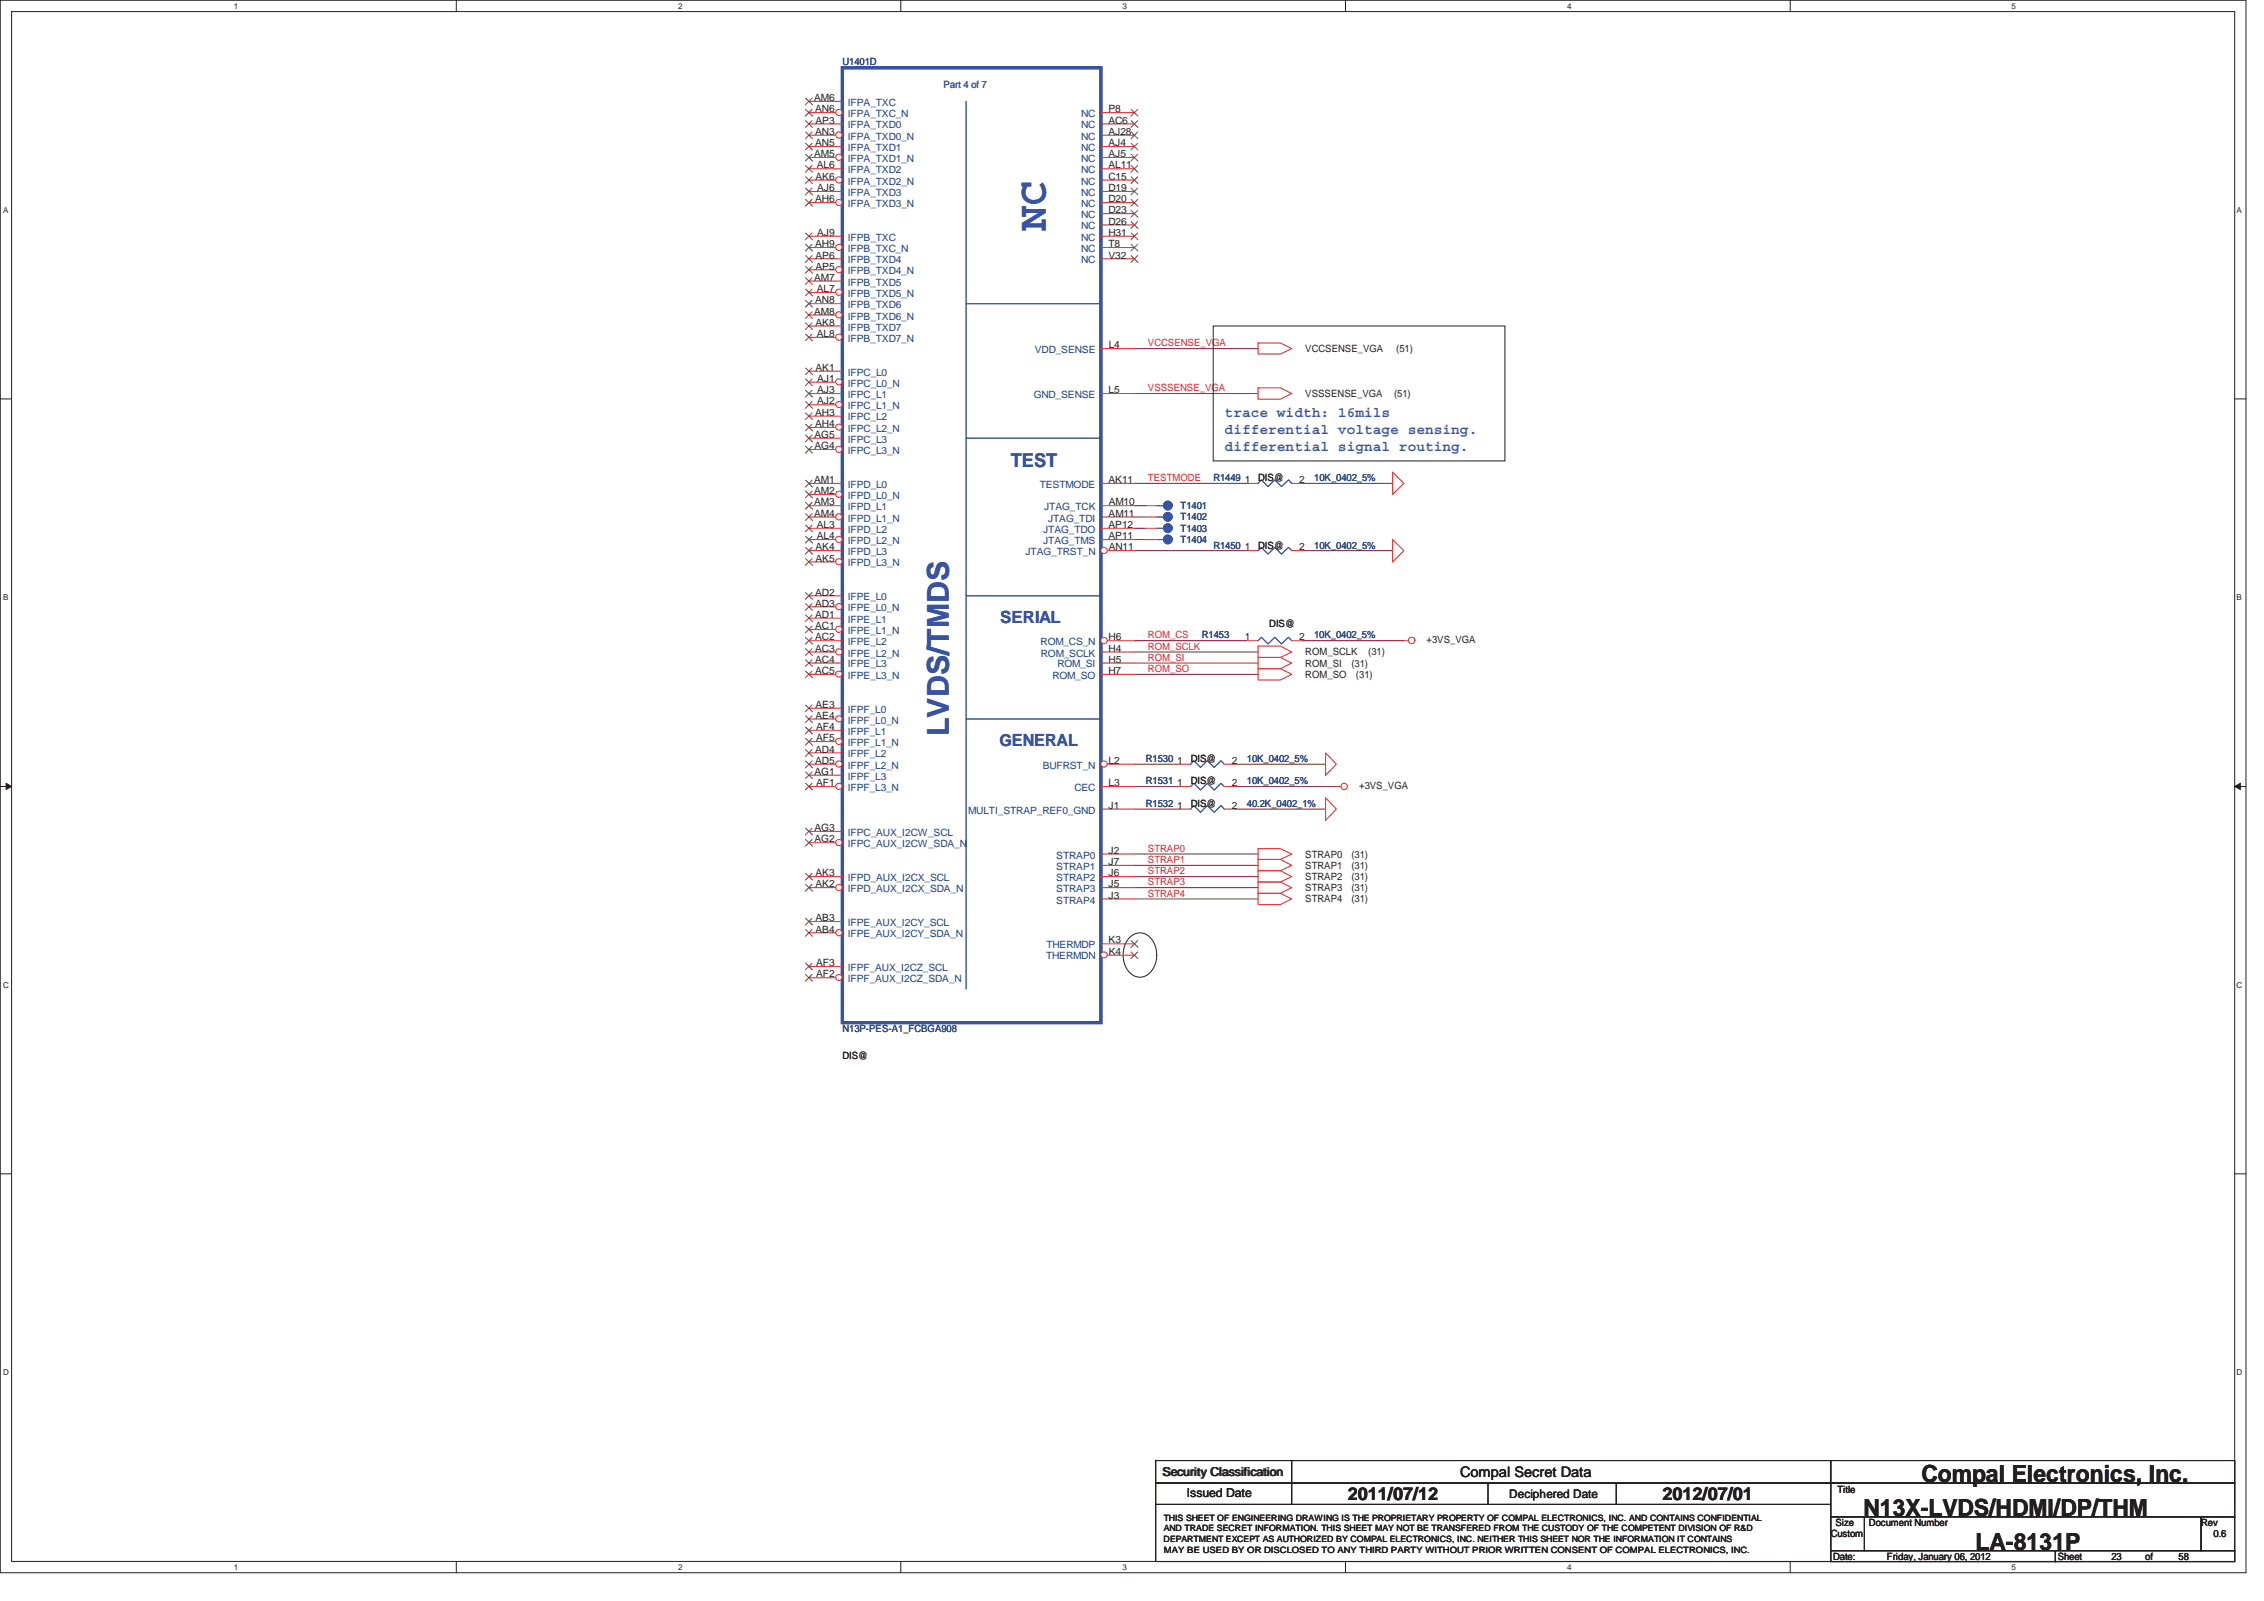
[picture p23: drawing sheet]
<svg xmlns="http://www.w3.org/2000/svg" width="297mm" height="210mm" viewBox="0 0 297 210" stroke-linecap="round" stroke-linejoin="round" font-family="sans-serif">
<defs><g id="words">
<text font-size="5.4" fill="#3953a4" x="137.2" y="30.3" transform="rotate(-90 137.2 30.3)">NC</text>
<text font-size="3.9" fill="#3953a4" x="124.5" y="96.6" transform="rotate(-90 124.5 96.6)">LVDS/TMDS</text>
<g font-size="3.1" fill="#231f20">
<text x="252.1" y="194.4">Compal Electronics, Inc.</text>
<text x="244.5" y="198.9">N13X-LVDS/HDMI/DP/THM</text>
<text x="259.2" y="203.3">LA-8131P</text>
</g>
<text font-size="2.5" fill="#3953a4" x="132.6" y="61.3">TEST</text>
<g font-size="2.3" fill="#231f20">
<text x="176.8" y="196.7">2011/07/12</text>
<text x="218.1" y="196.7">2012/07/01</text>
</g>
<g font-size="2.2" fill="#3953a4">
<text x="131.2" y="81.7">SERIAL</text>
<text x="131.1" y="97.9">GENERAL</text>
</g>
<g font-size="1.9" fill="#3953a4">
<text x="160.7" y="54.7">trace width: 16mils</text>
<text x="160.7" y="56.9">differential voltage sensing.</text>
<text x="160.7" y="59.1">differential signal routing.</text>
</g>
<text font-size="1.9" fill="#231f20" x="191.6" y="193.7">Compal Secret Data</text>
<g font-size="1.6" fill="#231f20">
<text x="152.5" y="193.6">Security Classification</text>
<text x="155.7" y="196.4">Issued Date</text>
<text x="198" y="196.5">Deciphered Date</text>
</g>
<g font-size="1.3" fill="#282973">
<text x="110.5" y="8.6">U1401D</text>
<text x="159.2" y="63.1">R1449</text>
<text x="172.4" y="63.1">10K_0402_5%</text>
<text x="154.9" y="69.7">T1403</text>
<text x="154.9" y="66.8">T1401</text>
<text x="154.9" y="68.3">T1402</text>
<text x="154.9" y="71.2">T1404</text>
<text x="159.2" y="72">R1450</text>
<text x="172.4" y="72">10K_0402_5%</text>
<text x="157.7" y="83.7">R1453</text>
<text x="172.4" y="83.7">10K_0402_5%</text>
<text x="150.3" y="99.9">R1530</text>
<text x="163.6" y="99.9">10K_0402_5%</text>
<text x="150.3" y="102.9">R1531</text>
<text x="150.3" y="105.8">R1532</text>
<text x="163.6" y="102.9">10K_0402_5%</text>
<text x="163.6" y="105.8">40.2K_0402_1%</text>
<text x="110.5" y="135.3">N13P-PES-A1_FCBGA908</text>
</g>
<text font-size="1.3" fill="#3953a4" x="123.8" y="11.6">Part 4 of 7</text>
<g font-size="1.3" fill="#231f20">
<text x="106.8" y="13.2">AM6</text>
<text x="107" y="14.7">AN6</text>
<text x="107" y="17.7">AN3</text>
<text x="107" y="16.2">AP3</text>
<text x="145.4" y="14.7">P8</text>
<text x="145.4" y="16.2">AC6</text>
<text x="145.4" y="17.7">AJ28</text>
<text x="106.8" y="20.6">AM5</text>
<text x="107" y="19.2">AN5</text>
<text x="107" y="23.6">AK6</text>
<text x="107.2" y="22.1">AL6</text>
<text x="145.4" y="19.2">AJ4</text>
<text x="145.4" y="20.6">AJ5</text>
<text x="145.4" y="22.1">AL11</text>
<text x="145.4" y="23.6">C15</text>
<text x="107" y="26.5">AH6</text>
<text x="107.2" y="25.1">AJ6</text>
<text x="145.4" y="25.1">D19</text>
<text x="145.4" y="26.5">D20</text>
<text x="145.4" y="28">D23</text>
<text x="145.4" y="29.5">D26</text>
<text x="107" y="32.4">AH9</text>
<text x="107" y="33.9">AP6</text>
<text x="107" y="35.4">AP5</text>
<text x="107.2" y="30.9">AJ9</text>
<text x="145.4" y="30.9">H31</text>
<text x="145.4" y="32.4">T8</text>
<text x="145.4" y="33.9">V32</text>
<text x="106.8" y="36.8">AM7</text>
<text x="106.8" y="41.3">AM8</text>
<text x="107" y="39.8">AN8</text>
<text x="107.2" y="38.3">AL7</text>
<text x="107" y="42.7">AK8</text>
<text x="107.2" y="44.2">AL8</text>
<text x="145.5" y="45.7">L4</text>
<text x="171.3" y="46.2">VCCSENSE_VGA</text>
<text x="183.2" y="46.2">(51)</text>
<text x="107" y="48.7">AK1</text>
<text x="107.2" y="50.1">AJ1</text>
<text x="107.2" y="51.5">AJ3</text>
<text x="107.2" y="53">AJ2</text>
<text x="145.4" y="51.5">L5</text>
<text x="171.3" y="52.1">VSSSENSE_VGA</text>
<text x="182.9" y="52.1">(51)</text>
<text x="106.9" y="57.4">AG5</text>
<text x="106.9" y="58.9">AG4</text>
<text x="107" y="54.5">AH3</text>
<text x="107" y="56">AH4</text>
<text x="106.8" y="63.4">AM1</text>
<text x="106.8" y="64.8">AM2</text>
<text x="145.4" y="63.4">AK11</text>
<text x="163.3" y="63.4">1</text>
<text x="165.1" y="63.1">DIS@</text>
<text x="170.4" y="63.4">2</text>
<text x="106.8" y="66.3">AM3</text>
<text x="106.8" y="67.8">AM4</text>
<text x="107.2" y="70.7">AL4</text>
<text x="107.2" y="69.3">AL3</text>
<text x="145.4" y="69.3">AP12</text>
<text x="145.4" y="70.7">AP11</text>
<text x="145.5" y="67.8">AM11</text>
<text x="145.5" y="66.3">AM10</text>
<text x="165.1" y="72">DIS@</text>
<text x="107" y="73.7">AK5</text>
<text x="107" y="72.2">AK4</text>
<text x="145.5" y="72.2">AN11</text>
<text x="163.3" y="72.2">1</text>
<text x="170.4" y="72.2">2</text>
<text x="107" y="78.1">AD2</text>
<text x="107" y="79.6">AD3</text>
<text x="107" y="81">AD1</text>
<text x="107" y="82.5">AC1</text>
<text x="107" y="84">AC2</text>
<text x="145.5" y="84">H6</text>
<text x="163.3" y="84">1</text>
<text x="166.5" y="82.2">DIS@</text>
<text x="170.4" y="84">2</text>
<text x="107" y="85.5">AC3</text>
<text x="107" y="86.9">AC4</text>
<text x="107" y="88.4">AC5</text>
<text x="145.4" y="88.4">H7</text>
<text x="145.5" y="85.5">H4</text>
<text x="145.5" y="86.9">H5</text>
<text x="171.3" y="85.9">ROM_SCLK</text>
<text x="171.3" y="87.4">ROM_SI</text>
<text x="171.3" y="88.9">ROM_SO</text>
<text x="177.3" y="87.4">(31)</text>
<text x="177.9" y="88.9">(31)</text>
<text x="179.5" y="85.9">(31)</text>
<text x="187.2" y="84.3">+3VS_VGA</text>
<text x="107" y="92.8">AE3</text>
<text x="107" y="94.3">AE4</text>
<text x="107.1" y="95.7">AF4</text>
<text x="106.9" y="101.6">AG1</text>
<text x="107" y="98.7">AD4</text>
<text x="107" y="100.2">AD5</text>
<text x="107.1" y="97.2">AF5</text>
<text x="145.5" y="100.2">L2</text>
<text x="154.5" y="100.2">1</text>
<text x="156.2" y="99.9">DIS@</text>
<text x="161.6" y="100.2">2</text>
<text x="107.1" y="103.1">AF1</text>
<text x="145.4" y="106.1">J1</text>
<text x="145.5" y="103.1">L3</text>
<text x="154.5" y="103.1">1</text>
<text x="154.5" y="106.1">1</text>
<text x="156.2" y="102.9">DIS@</text>
<text x="156.2" y="105.8">DIS@</text>
<text x="161.6" y="103.1">2</text>
<text x="161.6" y="106.1">2</text>
<text x="178.3" y="103.5">+3VS_VGA</text>
<text x="106.9" y="109">AG3</text>
<text x="106.9" y="110.5">AG2</text>
<text x="145.4" y="112">J2</text>
<text x="145.4" y="113.5">J7</text>
<text x="171.3" y="112.5">STRAP0</text>
<text x="171.3" y="113.9">STRAP1</text>
<text x="177.3" y="112.5">(31)</text>
<text x="177.3" y="113.9">(31)</text>
<text x="107" y="114.9">AK3</text>
<text x="107" y="116.4">AK2</text>
<text x="145.4" y="114.9">J6</text>
<text x="145.4" y="116.4">J5</text>
<text x="145.4" y="117.9">J3</text>
<text x="171.3" y="115.4">STRAP2</text>
<text x="171.3" y="116.9">STRAP3</text>
<text x="171.3" y="118.4">STRAP4</text>
<text x="177.3" y="115.4">(31)</text>
<text x="177.3" y="116.9">(31)</text>
<text x="177.3" y="118.4">(31)</text>
<text x="107" y="120.8">AB3</text>
<text x="107" y="122.3">AB4</text>
<text x="145.5" y="123.7">K3</text>
<text x="145.5" y="125.2">K4</text>
<text x="107.1" y="126.7">AF3</text>
<text x="107.1" y="128.2">AF2</text>
<text x="110.5" y="138.9">DIS@</text>
<text x="241.1" y="195.8">Title</text>
<text x="240.2" y="201.6">Custom</text>
<text x="240.8" y="200.1">Size</text>
<text x="245.2" y="200.1">Document Number</text>
<text x="288.8" y="200.1">Rev</text>
<text x="290.4" y="201.6">0.6</text>
<text x="240.5" y="204.6">Date:</text>
<text x="247.6" y="204.5">Friday, January 06, 2012</text>
<text x="270" y="204.6">Sheet</text>
<text x="277" y="204.5">23</text>
<text x="281.4" y="204.5">of</text>
<text x="285.8" y="204.5">58</text>
</g>
<g font-size="1.3" fill="#1d437e">
<text x="111.2" y="15.4">IFPA_TXC_N</text>
<text x="111.2" y="13.9">IFPA_TXC</text>
<text x="111.2" y="16.8">IFPA_TXD0</text>
<text x="141.8" y="15.4">NC</text>
<text x="141.8" y="16.8">NC</text>
<text x="111.2" y="18.3">IFPA_TXD0_N</text>
<text x="111.2" y="19.8">IFPA_TXD1</text>
<text x="111.2" y="21.2">IFPA_TXD1_N</text>
<text x="111.2" y="22.7">IFPA_TXD2</text>
<text x="141.8" y="18.3">NC</text>
<text x="141.8" y="19.8">NC</text>
<text x="141.8" y="21.2">NC</text>
<text x="141.8" y="22.7">NC</text>
<text x="111.2" y="24.2">IFPA_TXD2_N</text>
<text x="111.2" y="25.7">IFPA_TXD3</text>
<text x="111.2" y="27.2">IFPA_TXD3_N</text>
<text x="141.8" y="24.2">NC</text>
<text x="141.8" y="25.7">NC</text>
<text x="141.8" y="27.2">NC</text>
<text x="141.8" y="28.6">NC</text>
<text x="111.2" y="31.6">IFPB_TXC</text>
<text x="111.2" y="33.1">IFPB_TXC_N</text>
<text x="111.2" y="34.5">IFPB_TXD4</text>
<text x="111.2" y="36">IFPB_TXD4_N</text>
<text x="141.8" y="30.1">NC</text>
<text x="141.8" y="31.6">NC</text>
<text x="141.8" y="33.1">NC</text>
<text x="141.8" y="34.5">NC</text>
<text x="111.2" y="37.5">IFPB_TXD5</text>
<text x="111.2" y="39">IFPB_TXD5_N</text>
<text x="111.2" y="40.4">IFPB_TXD6</text>
<text x="111.2" y="41.9">IFPB_TXD6_N</text>
<text x="111.2" y="43.4">IFPB_TXD7</text>
<text x="111.2" y="44.8">IFPB_TXD7_N</text>
<text x="135.8" y="46.3">VDD_SENSE</text>
<text x="111.2" y="49.3">IFPC_L0</text>
<text x="111.2" y="50.7">IFPC_L0_N</text>
<text x="111.2" y="52.2">IFPC_L1</text>
<text x="111.2" y="53.7">IFPC_L1_N</text>
<text x="135.6" y="52.2">GND_SENSE</text>
<text x="111.2" y="55.1">IFPC_L2</text>
<text x="111.2" y="56.6">IFPC_L2_N</text>
<text x="111.2" y="58.1">IFPC_L3</text>
<text x="111.2" y="59.6">IFPC_L3_N</text>
<text x="111.2" y="64">IFPD_L0</text>
<text x="111.2" y="65.4">IFPD_L0_N</text>
<text x="136.4" y="64">TESTMODE</text>
<text x="111.2" y="66.9">IFPD_L1</text>
<text x="111.2" y="68.4">IFPD_L1_N</text>
<text x="111.2" y="71.4">IFPD_L2_N</text>
<text x="111.2" y="69.9">IFPD_L2</text>
<text x="136.9" y="69.9">JTAG_TDO</text>
<text x="136.9" y="71.4">JTAG_TMS</text>
<text x="137" y="66.9">JTAG_TCK</text>
<text x="137.5" y="68.4">JTAG_TDI</text>
<text x="111.2" y="74.3">IFPD_L3_N</text>
<text x="111.2" y="72.8">IFPD_L3</text>
<text x="134.5" y="72.8">JTAG_TRST_N</text>
<text x="111.2" y="78.7">IFPE_L0</text>
<text x="111.2" y="80.2">IFPE_L0_N</text>
<text x="111.2" y="81.7">IFPE_L1</text>
<text x="111.2" y="83.2">IFPE_L1_N</text>
<text x="111.2" y="84.6">IFPE_L2</text>
<text x="111.2" y="86.1">IFPE_L2_N</text>
<text x="111.2" y="87.5">IFPE_L3</text>
<text x="111.2" y="89">IFPE_L3_N</text>
<text x="136.5" y="84.6">ROM_CS_N</text>
<text x="136.6" y="86.1">ROM_SCLK</text>
<text x="138.1" y="89">ROM_SO</text>
<text x="138.7" y="87.5">ROM_SI</text>
<text x="111.2" y="93.5">IFPF_L0</text>
<text x="111.2" y="94.9">IFPF_L0_N</text>
<text x="111.2" y="96.4">IFPF_L1</text>
<text x="111.2" y="97.9">IFPF_L1_N</text>
<text x="111.2" y="99.3">IFPF_L2</text>
<text x="111.2" y="100.8">IFPF_L2_N</text>
<text x="136.8" y="100.8">BUFRST_N</text>
<text x="111.2" y="102.3">IFPF_L3</text>
<text x="111.2" y="103.8">IFPF_L3_N</text>
<text x="127" y="106.7">MULTI_STRAP_REF0_GND</text>
<text x="141" y="103.8">CEC</text>
<text x="111.2" y="109.6">IFPC_AUX_I2CW_SCL</text>
<text x="111.2" y="111.1">IFPC_AUX_I2CW_SDA_N</text>
<text x="138.6" y="112.6">STRAP0</text>
<text x="111.2" y="115.6">IFPD_AUX_I2CX_SCL</text>
<text x="111.2" y="117">IFPD_AUX_I2CX_SDA_N</text>
<text x="138.6" y="114.1">STRAP1</text>
<text x="138.6" y="115.6">STRAP2</text>
<text x="138.6" y="117">STRAP3</text>
<text x="138.6" y="118.5">STRAP4</text>
<text x="111.2" y="121.5">IFPE_AUX_I2CY_SCL</text>
<text x="111.2" y="122.9">IFPE_AUX_I2CY_SDA_N</text>
<text x="137.2" y="125.8">THERMDN</text>
<text x="137.3" y="124.4">THERMDP</text>
<text x="111.2" y="127.3">IFPF_AUX_I2CZ_SCL</text>
<text x="111.2" y="128.8">IFPF_AUX_I2CZ_SDA_N</text>
</g>
<g font-size="1.3" fill="#ed2024">
<text x="150.6" y="45.4">VCCSENSE_VGA</text>
<text x="150.6" y="51.3">VSSSENSE_VGA</text>
<text x="150.6" y="63.1">TESTMODE</text>
<text x="150.6" y="83.7">ROM_CS</text>
<text x="150.6" y="86.6">ROM_SI</text>
<text x="150.6" y="88.1">ROM_SO</text>
<text x="150.6" y="85.2">ROM_SCLK</text>
<text x="150.6" y="111.7">STRAP0</text>
<text x="150.6" y="113.2">STRAP1</text>
<text x="150.6" y="116.1">STRAP3</text>
<text x="150.6" y="117.6">STRAP4</text>
<text x="150.6" y="114.7">STRAP2</text>
</g>
<g font-size="1.1" fill="#231f20">
<text x="30.7" y="1.2">1</text>
<text x="89" y="1.2">2</text>
<text x="147.3" y="1.2">3</text>
<text x="205.6" y="1.2">4</text>
<text x="263.9" y="1.2">5</text>
<text x=".4" y="27.9">A</text>
<text x="293.4" y="27.9">A</text>
<text x=".4" y="78.7">B</text>
<text x="293.4" y="78.7">B</text>
<text x=".4" y="129.5">C</text>
<text x="293.4" y="129.5">C</text>
<text x=".4" y="180.3">D</text>
<text x="293.4" y="180.3">D</text>
<text x="152.7" y="202.2">DEPARTMENT EXCEPT AS AUTHORIZED BY COMPAL ELECTRONICS, INC. NEITHER THIS SHEET NOR THE INFORMATION IT CONTAINS</text>
<text x="152.7" y="200.8">AND TRADE SECRET INFORMATION. THIS SHEET MAY NOT BE TRANSFERED FROM THE CUSTODY OF THE COMPETENT DIVISION OF R&amp;D</text>
<text x="152.7" y="203.6">MAY BE USED BY OR DISCLOSED TO ANY THIRD PARTY WITHOUT PRIOR WRITTEN CONSENT OF COMPAL ELECTRONICS, INC.</text>
<text x="152.7" y="199.4">THIS SHEET OF ENGINEERING DRAWING IS THE PROPRIETARY PROPERTY OF COMPAL ELECTRONICS, INC. AND CONTAINS CONFIDENTIAL</text>
<text x="30.7" y="206">1</text>
<text x="89" y="206">2</text>
<text x="147.3" y="206">3</text>
<text x="205.6" y="206">4</text>
<text x="263.9" y="206">5</text>
</g>
</g></defs>
<path d="M0 0h294.7v206.3h-294.7zM1.5 1.5h291.7v203.3h-291.7z" fill="none" stroke="#231f20" stroke-width=".13"/>
<g fill="#fff">
<path d="M30.7 .2h.6v1.2h-.6z"/>
<path d="M30.7 205h.6v1.2h-.6z"/>
</g>
<path d="M59.9 0v1.5M59.9 204.8v1.5" fill="none" stroke="#231f20" stroke-width=".13"/>
<g fill="#fff">
<path d="M89 .2h.6v1.2h-.6z"/>
<path d="M89 205h.6v1.2h-.6z"/>
</g>
<path d="M118.2 0v1.5M118.2 204.8v1.5" fill="none" stroke="#231f20" stroke-width=".13"/>
<g fill="#fff">
<path d="M147.4 .2h.5v1.2h-.5z"/>
<path d="M147.4 205h.5v1.2h-.5z"/>
</g>
<path d="M176.5 0v1.5M176.5 204.8v1.5" fill="none" stroke="#231f20" stroke-width=".13"/>
<g fill="#fff">
<path d="M205.7 .2h.6v1.2h-.6z"/>
<path d="M205.7 205h.6v1.2h-.6z"/>
</g>
<path d="M234.9 0v1.5M234.9 204.8v1.5" fill="none" stroke="#231f20" stroke-width=".13"/>
<g fill="#fff">
<path d="M264 .2h.6v1.2h-.6z"/>
<path d="M264 205h.6v1.2h-.6z"/>
<path d="M.4 26.9h.7v1.2h-.7z"/>
<path d="M293.6 26.9h.7v1.2h-.7z"/>
<path d="M.4 77.7h.7v1.2h-.7z"/>
<path d="M293.6 77.7h.7v1.2h-.7z"/>
</g>
<path d="M0 52.3h1.5M293.2 52.3h1.5" fill="none" stroke="#231f20" stroke-width=".13"/>
<g fill="#fff">
<path d="M.4 128.6h.8v1.1h-.8z"/>
<path d="M293.6 128.6h.7v1.1h-.7z"/>
</g>
<path d="M0 103.2h1.5M293.2 103.2h1.5" fill="none" stroke="#231f20" stroke-width=".13"/>
<path d="M.8 102.7l.7 .5-.7 .3z" fill="#231f20"/>
<path d="M.8 102.7l.7 .5-.7 .3z" fill="none" stroke="#231f20" stroke-width=".13"/>
<path d="M293.2 103.2l.7-.5v.8z" fill="#231f20"/>
<path d="M293.2 103.2l.7-.5v.8z" fill="none" stroke="#231f20" stroke-width=".13"/>
<g fill="#fff">
<path d="M.4 179.4h.8v1.1h-.8z"/>
<path d="M293.6 179.4h.7v1.1h-.7z"/>
</g>
<g fill="none" stroke="#231f20" stroke-width=".13">
<path d="M159.2 42.8h38.2v17.7h-38.2zM148.2 123a1.86 1.86 0 0 1 3.1 .4 3.4 3.4 0 0 1-.8 4.5 1.88 1.88 0 0 1-2.7-.8 3.6 3.6 0 0 1 .4-4.1zM0 154h1.5M293.2 154h1.5M151.6 191.6h88.6v2.9h-88.6zM151.6 194.5h88.6v2.8h-88.6zM151.6 197.3h88.6v7.5h-88.6zM169.5 191.6v5.7M195.2 194.5v2.8M212.1 194.5v2.8M240.2 191.6h53v2.9h-53zM240.2 194.5h53v4.4h-53z"/>
<path d="M240.2 198.9h4.4v4.5h-4.4zM244.6 198.9h44.2v4.5h-44.2zM288.8 198.9h4.4v4.5h-4.4zM240.2 203.4h29.5v1.4h-29.5zM269.7 203.4h23.5v1.4h-23.5z"/>
</g>
<g fill="none" stroke="#7f1442" stroke-width=".13">
<path d="M148.8 51.6h16.3M148.8 45.7h16.3M148.8 69.3h1.5M148.8 70.8h1.5M148.8 66.3h1.5M148.8 72.2h14.8M148.8 63.4h14.8M148.8 67.8h1.5M171 63.4h11.7M171 72.2h11.7M148.8 87h16.3M148.8 88.4h16.3"/>
<path d="M148.8 85.5h16.3M148.8 84h14.8M171 84h13.2M148.8 116.4h16.3M148.8 117.9h16.3M148.8 115h16.3M148.8 113.5h16.3M148.8 100.2h5.9M148.8 103.2h5.9M148.8 112h16.3M148.8 106.1h5.9M162.1 103.2h13.2"/>
<path d="M162.1 100.2h11.8M162.1 106.1h11.8"/>
</g>
<g fill="none" stroke="#ed2024" stroke-width=".13">
<path d="M165.1 45h2.9l1.5 .7-1.5 .7h-2.9zM165.1 50.9h2.9l1.5 .7-1.5 .8h-2.9zM163.6 63.4h1.5M169.5 63.4h1.5M182.7 70.8l1.5 1.4-1.5 1.5zM182.7 61.9l1.5 1.5-1.5 1.4zM163.6 84h1.5M165.1 84.7h2.9l1.5 .8-1.5 .7h-2.9zM165.1 86.2h2.9l1.5 .8-1.5 .7h-2.9zM165.1 87.7h2.9l1.5 .7-1.5 .8h-2.9zM169.5 84h1.5M173.9 98.7l1.4 1.5-1.4 1.5z"/>
<path d="M184.2 84h.6M154.7 103.2h1.5M160.6 103.2h1.5M165.1 111.3h2.9l1.5 .7-1.5 .7h-2.9zM165.1 112.7h2.9l1.5 .8-1.5 .7h-2.9zM165.1 114.2h2.9l1.5 .8-1.5 .7h-2.9zM165.1 115.7h2.9l1.5 .7-1.5 .8h-2.9zM165.1 117.2h2.9l1.5 .7-1.5 .7h-2.9zM173.9 104.6l1.4 1.5-1.4 1.5zM175.3 103.2h.6"/>
<circle cx="185.2" cy="84" r=".43"/>
<circle cx="176.4" cy="103.2" r=".42"/>
</g>
<path d="M165.1 63.4l.4-.5 .9 .9 .9-.9 .8 .9 1-.9 .4 .5M165.1 84l.4-.4 .9 .9 .9-.9 .8 .9 1-.9 .4 .4M156.2 103.2l.4-.5 .9 .9 .9-.9 .9 .9 .9-.9 .4 .5" fill="none" stroke="#3953a4" stroke-width=".13"/>
<circle cx="153.2" cy="69.3" r=".58" fill="#3953a4"/>
<g fill="none" stroke="#3953a4" stroke-width=".13">
<path d="M151.8 69.3h.8"/>
<circle cx="153.2" cy="69.3" r=".58"/>
</g>
<circle cx="153.2" cy="69.3" r=".58" fill="#3953a4"/>
<g fill="none" stroke="#3953a4" stroke-width=".13">
<path d="M126.8 13.3v116.4M126.8 39.8h17.6M126.8 57.5h17.6M126.8 78.1h17.6M151.8 69.3h.8M165.1 72.2l.4-.4 .9 .9 .9-.9 .8 .9 1-.9 .4 .4M126.8 94.3h17.6M156.2 100.2l.4-.4 .9 .9 .9-.9 .9 .9 .9-.9 .4 .4"/>
<circle cx="153.2" cy="69.3" r=".58"/>
</g>
<path d="M150.3 69.3h1.5M163.6 72.2h1.5M169.5 72.2h1.5M154.7 100.2h1.5M160.6 100.2h1.5" fill="none" stroke="#ed2024" stroke-width=".13"/>
<path d="M110.5 8.9h33.9v125.2h-33.9z" fill="none" stroke="#3953a4" stroke-width=".42"/>
<circle cx="110.1" cy="14.7" r=".41" fill="#fff"/>
<g fill="none" stroke="#ed2024" stroke-width=".13">
<path d="M106.1 13.3h4.4M106.1 16.3h4.4M106.1 14.8h3.5M144.4 14.8h4.4M144.4 16.3h4.4M144.4 17.7h4.4M144.4 19.2h4.4M144.4 20.7h4.4M144.4 22.1h4.4M144.4 23.6h4.4M144.4 25.1h4.4M144.4 26.6h4.4"/>
<path d="M144.4 28h4.4M144.4 29.5h4.4M144.4 31h4.4M144.4 32.5h4.4"/>
<circle cx="110.1" cy="14.7" r=".41"/>
</g>
<g fill="none" stroke="#7f421c" stroke-width=".13">
<path d="M105.7 14.3l.9 .9M105.7 12.9l.9 .9M105.7 15.8l.9 .9M106.5 14.3l-.8 .9M106.5 12.9l-.8 .9M106.5 15.8l-.8 .9M148.4 14.3l.9 .9M148.4 15.8l.9 .9M148.4 17.3l.9 .9M148.4 18.8l.9 .9M149.3 14.3l-.9 .9M149.3 15.8l-.9 .9"/>
<path d="M149.3 17.3l-.9 .9M149.3 18.8l-.9 .9M148.4 20.2l.9 .9M148.4 21.7l.9 .9M148.4 23.2l.9 .9M148.4 24.7l.9 .9M148.4 26.2l.9 .8M148.4 27.6l.9 .9M148.4 29.1l.9 .9M148.4 30.6l.9 .9M148.4 32l.9 .9M149.3 20.2l-.9 .9"/>
<path d="M149.3 21.7l-.9 .9M149.3 23.2l-.9 .9M149.3 24.7l-.9 .9M149.3 26.2l-.9 .8M149.3 27.6l-.9 .9M149.3 29.1l-.9 .9M149.3 30.6l-.9 .9M149.3 32l-.9 .9"/>
</g>
<circle cx="110.1" cy="17.7" r=".41" fill="#fff"/>
<g fill="none" stroke="#ed2024" stroke-width=".13">
<path d="M106.1 19.2h4.4M106.1 17.7h3.5"/>
<circle cx="110.1" cy="17.7" r=".41"/>
</g>
<path d="M105.7 17.3l.9 .9M105.7 18.8l.9 .9M106.5 17.3l-.8 .9M106.5 18.8l-.8 .9" fill="none" stroke="#7f421c" stroke-width=".13"/>
<circle cx="110.1" cy="20.6" r=".41" fill="#fff"/>
<g fill="none" stroke="#ed2024" stroke-width=".13">
<path d="M106.1 22.1h4.4M106.1 20.7h3.5"/>
<circle cx="110.1" cy="20.6" r=".41"/>
</g>
<path d="M105.7 20.2l.9 .9M105.7 21.7l.9 .9M106.5 20.2l-.8 .9M106.5 21.7l-.8 .9" fill="none" stroke="#7f421c" stroke-width=".13"/>
<circle cx="110.1" cy="23.6" r=".41" fill="#fff"/>
<g fill="none" stroke="#ed2024" stroke-width=".13">
<path d="M106.1 25.1h4.4M106.1 23.6h3.5"/>
<circle cx="110.1" cy="23.6" r=".41"/>
</g>
<path d="M105.7 23.2l.9 .9M105.7 24.7l.9 .9M106.5 23.2l-.8 .9M106.5 24.7l-.8 .9" fill="none" stroke="#7f421c" stroke-width=".13"/>
<circle cx="110.1" cy="26.6" r=".41" fill="#fff"/>
<g fill="none" stroke="#ed2024" stroke-width=".13">
<path d="M106.1 31h4.4M106.1 26.6h3.5"/>
<circle cx="110.1" cy="26.6" r=".41"/>
</g>
<path d="M105.7 26.2l.9 .8M105.7 30.6l.9 .9M106.5 26.2l-.8 .8M106.5 30.6l-.8 .9" fill="none" stroke="#7f421c" stroke-width=".13"/>
<circle cx="110.1" cy="32.4" r=".41" fill="#fff"/>
<g fill="none" stroke="#ed2024" stroke-width=".13">
<path d="M106.1 33.9h4.4M106.1 32.5h3.5"/>
<circle cx="110.1" cy="32.4" r=".41"/>
</g>
<path d="M105.7 32l.9 .9M105.7 33.5l.9 .9M106.5 32l-.8 .9M106.5 33.5l-.8 .9" fill="none" stroke="#7f421c" stroke-width=".13"/>
<circle cx="110.1" cy="35.4" r=".42" fill="#fff"/>
<g fill="none" stroke="#ed2024" stroke-width=".13">
<path d="M106.1 36.9h4.4M106.1 35.4h3.5"/>
<circle cx="110.1" cy="35.4" r=".42"/>
</g>
<path d="M105.7 35l.9 .8M105.7 36.4l.9 .9M106.5 35l-.8 .8M106.5 36.4l-.8 .9" fill="none" stroke="#7f421c" stroke-width=".13"/>
<circle cx="110.1" cy="38.3" r=".42" fill="#fff"/>
<g fill="none" stroke="#ed2024" stroke-width=".13">
<path d="M106.1 39.8h4.4M106.1 38.4h3.5"/>
<circle cx="110.1" cy="38.3" r=".42"/>
</g>
<path d="M105.7 37.9l.9 .9M105.7 39.4l.9 .9M106.5 37.9l-.8 .9M106.5 39.4l-.8 .9" fill="none" stroke="#7f421c" stroke-width=".13"/>
<circle cx="110.1" cy="41.3" r=".42" fill="#fff"/>
<g fill="none" stroke="#ed2024" stroke-width=".13">
<path d="M106.1 42.8h4.4M106.1 41.3h3.5"/>
<circle cx="110.1" cy="41.3" r=".42"/>
</g>
<path d="M105.7 40.9l.9 .9M105.7 42.3l.9 .9M106.5 40.9l-.8 .9M106.5 42.3l-.8 .9" fill="none" stroke="#7f421c" stroke-width=".13"/>
<circle cx="110.1" cy="44.2" r=".42" fill="#fff"/>
<g fill="none" stroke="#ed2024" stroke-width=".13">
<path d="M106.1 48.7h4.4M106.1 44.2h3.5"/>
<circle cx="110.1" cy="44.2" r=".42"/>
</g>
<path d="M105.7 43.8l.9 .9M105.7 48.3l.9 .8M106.5 43.8l-.8 .9M106.5 48.3l-.8 .8" fill="none" stroke="#7f421c" stroke-width=".13"/>
<circle cx="110.1" cy="50.1" r=".41" fill="#fff"/>
<g fill="none" stroke="#ed2024" stroke-width=".13">
<path d="M106.1 51.6h4.4M106.1 50.1h3.5"/>
<circle cx="110.1" cy="50.1" r=".41"/>
</g>
<path d="M105.7 49.7l.9 .9M105.7 51.2l.9 .9M106.5 49.7l-.8 .9M106.5 51.2l-.8 .9" fill="none" stroke="#7f421c" stroke-width=".13"/>
<circle cx="110.1" cy="53.1" r=".41" fill="#fff"/>
<g fill="none" stroke="#ed2024" stroke-width=".13">
<path d="M106.1 54.6h4.4M106.1 53.1h3.5"/>
<circle cx="110.1" cy="53.1" r=".41"/>
</g>
<path d="M105.7 52.7l.9 .9M105.7 54.2l.9 .8M106.5 52.7l-.8 .9M106.5 54.2l-.8 .8" fill="none" stroke="#7f421c" stroke-width=".13"/>
<circle cx="110.1" cy="56" r=".41" fill="#fff"/>
<g fill="none" stroke="#ed2024" stroke-width=".13">
<path d="M106.1 57.5h4.4M106.1 56.1h3.5"/>
<circle cx="110.1" cy="56" r=".41"/>
</g>
<path d="M105.7 55.6l.9 .9M105.7 57l.9 1M106.5 55.6l-.8 .9M106.5 57l-.8 1" fill="none" stroke="#7f421c" stroke-width=".13"/>
<circle cx="110.1" cy="58.9" r=".42" fill="#fff"/>
<g fill="none" stroke="#ed2024" stroke-width=".13">
<path d="M106.1 59h3.5M106.1 63.4h4.4"/>
<circle cx="110.1" cy="58.9" r=".42"/>
</g>
<path d="M105.7 58.5l.9 .9M106.5 58.5l-.8 .9M105.7 63l.9 .9M106.5 63l-.8 .9" fill="none" stroke="#7f421c" stroke-width=".13"/>
<circle cx="110.1" cy="64.8" r=".42" fill="#fff"/>
<g fill="none" stroke="#ed2024" stroke-width=".13">
<path d="M106.1 66.3h4.4M106.1 64.8h3.5"/>
<circle cx="110.1" cy="64.8" r=".42"/>
</g>
<path d="M105.7 64.4l.9 .9M105.7 65.9l.9 .9M106.5 64.4l-.8 .9M106.5 65.9l-.8 .9" fill="none" stroke="#7f421c" stroke-width=".13"/>
<circle cx="110.1" cy="67.8" r=".42" fill="#fff"/>
<g fill="none" stroke="#ed2024" stroke-width=".13">
<path d="M144.4 33.9h4.4M106.1 67.8h3.5"/>
<circle cx="110.1" cy="67.8" r=".42"/>
</g>
<path d="M148.4 33.5l.9 .9M149.3 33.5l-.9 .9M105.7 67.4l.9 .9M106.5 67.4l-.8 .9" fill="none" stroke="#7f421c" stroke-width=".13"/>
<circle cx="110.1" cy="70.7" r=".42" fill="#fff"/>
<g fill="none" stroke="#ed2024" stroke-width=".13">
<path d="M106.1 70.8h3.5"/>
<circle cx="110.1" cy="70.7" r=".42"/>
</g>
<path d="M105.7 70.3l.9 .9M106.5 70.3l-.8 .9" fill="none" stroke="#7f421c" stroke-width=".13"/>
<circle cx="110.1" cy="73.7" r=".42" fill="#fff"/>
<g fill="none" stroke="#ed2024" stroke-width=".13">
<path d="M106.1 69.3h4.4M106.1 72.2h4.4M106.1 78.1h4.4M106.1 73.7h3.5"/>
<circle cx="110.1" cy="73.7" r=".42"/>
</g>
<path d="M105.7 73.3l.9 .9M105.7 68.9l.9 .8M105.7 71.8l.9 .9M105.7 77.7l.9 .9M106.5 73.3l-.8 .9M106.5 68.9l-.8 .8M106.5 71.8l-.8 .9M106.5 77.7l-.8 .9" fill="none" stroke="#7f421c" stroke-width=".13"/>
<circle cx="110.1" cy="79.6" r=".42" fill="#fff"/>
<g fill="none" stroke="#ed2024" stroke-width=".13">
<path d="M106.1 79.6h3.5M106.1 81.1h4.4"/>
<circle cx="110.1" cy="79.6" r=".42"/>
</g>
<path d="M105.7 79.2l.9 .8M106.5 79.2l-.8 .8M105.7 80.6l.9 .9M106.5 80.6l-.8 .9" fill="none" stroke="#7f421c" stroke-width=".13"/>
<circle cx="110.1" cy="82.5" r=".42" fill="#fff"/>
<g fill="none" stroke="#ed2024" stroke-width=".13">
<path d="M106.1 84h4.4M106.1 82.6h3.5"/>
<circle cx="110.1" cy="82.5" r=".42"/>
</g>
<path d="M105.7 82.1l.9 .9M105.7 83.6l.9 .9M106.5 82.1l-.8 .9M106.5 83.6l-.8 .9" fill="none" stroke="#7f421c" stroke-width=".13"/>
<circle cx="110.1" cy="85.5" r=".42" fill="#fff"/>
<g fill="none" stroke="#ed2024" stroke-width=".13">
<path d="M106.1 87h4.4M106.1 85.5h3.5"/>
<circle cx="110.1" cy="85.5" r=".42"/>
</g>
<path d="M105.7 85.1l.9 .9M105.7 86.5l.9 .9M106.5 85.1l-.8 .9M106.5 86.5l-.8 .9" fill="none" stroke="#7f421c" stroke-width=".13"/>
<circle cx="110.1" cy="88.4" r=".41" fill="#fff"/>
<g fill="none" stroke="#ed2024" stroke-width=".13">
<path d="M106.1 92.9h4.4M106.1 88.4h3.5"/>
<circle cx="110.1" cy="88.4" r=".41"/>
</g>
<path d="M105.7 88l.9 .9M105.7 92.5l.9 .8M106.5 88l-.8 .9M106.5 92.5l-.8 .8" fill="none" stroke="#7f421c" stroke-width=".13"/>
<circle cx="110.1" cy="94.3" r=".42" fill="#fff"/>
<g fill="none" stroke="#ed2024" stroke-width=".13">
<path d="M106.1 95.8h4.4M106.1 94.3h3.5"/>
<circle cx="110.1" cy="94.3" r=".42"/>
</g>
<path d="M105.7 93.9l.9 .9M105.7 95.4l.9 .9M106.5 93.9l-.8 .9M106.5 95.4l-.8 .9" fill="none" stroke="#7f421c" stroke-width=".13"/>
<circle cx="110.1" cy="97.2" r=".42" fill="#fff"/>
<g fill="none" stroke="#ed2024" stroke-width=".13">
<path d="M106.1 98.7h4.4M106.1 97.3h3.5"/>
<circle cx="110.1" cy="97.2" r=".42"/>
</g>
<path d="M105.7 96.8l.9 1M105.7 98.3l.9 .9M106.5 96.8l-.8 1M106.5 98.3l-.8 .9" fill="none" stroke="#7f421c" stroke-width=".13"/>
<circle cx="110.1" cy="100.2" r=".42" fill="#fff"/>
<g fill="none" stroke="#ed2024" stroke-width=".13">
<path d="M106.1 101.7h4.4M106.1 100.2h3.5"/>
<circle cx="110.1" cy="100.2" r=".42"/>
</g>
<path d="M105.7 99.8l.9 .9M106.5 99.8l-.8 .9M105.7 101.3l.9 .8M106.5 101.3l-.8 .8" fill="none" stroke="#7f421c" stroke-width=".13"/>
<circle cx="110.1" cy="103.1" r=".42" fill="#fff"/>
<g fill="none" stroke="#ed2024" stroke-width=".13">
<path d="M106.1 103.2h3.5M144.4 103.2h4.4M144.4 112h4.4M144.4 113.5h4.4M144.4 115h4.4M144.4 123.8h4.4"/>
<circle cx="110.1" cy="103.1" r=".42"/>
</g>
<path d="M105.7 102.7l.9 .9M106.5 102.7l-.8 .9M148.4 123.4l.9 .9M149.3 123.4l-.9 .9" fill="none" stroke="#7f421c" stroke-width=".13"/>
<circle cx="144.9" cy="125.2" r=".41" fill="#fff"/>
<g fill="none" stroke="#ed2024" stroke-width=".13">
<path d="M145.3 125.3h3.5"/>
<circle cx="144.9" cy="125.2" r=".41"/>
</g>
<path d="M148.4 124.9l.9 .8M149.3 124.9l-.9 .8" fill="none" stroke="#7f421c" stroke-width=".13"/>
<circle cx="144.9" cy="84" r=".42" fill="#fff"/>
<g fill="none" stroke="#ed2024" stroke-width=".13">
<path d="M144.4 87h4.4M144.4 88.4h4.4M144.4 85.5h4.4M145.3 84h3.5M106.1 126.8h4.4"/>
<circle cx="144.9" cy="84" r=".42"/>
</g>
<path d="M105.7 126.3l.9 .9M106.5 126.3l-.8 .9" fill="none" stroke="#7f421c" stroke-width=".13"/>
<circle cx="110.1" cy="128.2" r=".41" fill="#fff"/>
<g fill="none" stroke="#ed2024" stroke-width=".13">
<path d="M106.1 120.9h4.4M106.1 128.2h3.5"/>
<circle cx="110.1" cy="128.2" r=".41"/>
</g>
<path d="M105.7 127.8l.9 .9M105.7 120.4l.9 .9M106.5 127.8l-.8 .9M106.5 120.4l-.8 .9" fill="none" stroke="#7f421c" stroke-width=".13"/>
<circle cx="110.1" cy="122.3" r=".42" fill="#fff"/>
<g fill="none" stroke="#ed2024" stroke-width=".13">
<path d="M106.1 115h4.4M106.1 122.3h3.5"/>
<circle cx="110.1" cy="122.3" r=".42"/>
</g>
<path d="M105.7 114.6l.9 .8M106.5 114.6l-.8 .8M105.7 121.9l.9 .9M106.5 121.9l-.8 .9" fill="none" stroke="#7f421c" stroke-width=".13"/>
<circle cx="110.1" cy="116.4" r=".42" fill="#fff"/>
<g fill="none" stroke="#ed2024" stroke-width=".13">
<path d="M106.1 109h4.4M106.1 116.4h3.5"/>
<circle cx="110.1" cy="116.4" r=".42"/>
</g>
<path d="M105.7 116l.9 .9M105.7 108.6l.9 .9M106.5 116l-.8 .9M106.5 108.6l-.8 .9" fill="none" stroke="#7f421c" stroke-width=".13"/>
<circle cx="110.1" cy="110.5" r=".42" fill="#fff"/>
<g fill="none" stroke="#ed2024" stroke-width=".13">
<path d="M144.4 45.7h4.4M144.4 51.6h4.4M106.1 110.5h3.5"/>
<circle cx="110.1" cy="110.5" r=".42"/>
</g>
<path d="M105.7 110.1l.9 .9M106.5 110.1l-.8 .9" fill="none" stroke="#7f421c" stroke-width=".13"/>
<circle cx="144.9" cy="100.2" r=".42" fill="#fff"/>
<g fill="none" stroke="#ed2024" stroke-width=".13">
<path d="M144.4 63.4h4.4M144.4 66.3h4.4M144.4 67.8h4.4M144.4 69.3h4.4M144.4 70.8h4.4M144.4 106.1h4.4M145.3 100.2h3.5"/>
<circle cx="144.9" cy="100.2" r=".42"/>
</g>
<circle cx="144.9" cy="72.2" r=".42" fill="#fff"/>
<g fill="none" stroke="#ed2024" stroke-width=".13">
<path d="M145.3 72.2h3.5M144.4 116.4h4.4M144.4 117.9h4.4"/>
<circle cx="144.9" cy="72.2" r=".42"/>
</g>
<circle cx="153.2" cy="66.3" r=".58" fill="#3953a4"/>
<g fill="none" stroke="#3953a4" stroke-width=".13">
<path d="M151.8 66.3h.8"/>
<circle cx="153.2" cy="66.3" r=".58"/>
</g>
<circle cx="153.2" cy="66.3" r=".58" fill="#3953a4"/>
<g fill="none" stroke="#3953a4" stroke-width=".13">
<path d="M151.8 66.3h.8M156.2 106.1l.4-.4 .9 .8 .9-.8 .9 .8 .9-.8 .4 .4"/>
<circle cx="153.2" cy="66.3" r=".58"/>
</g>
<path d="M150.3 66.3h1.5M154.7 106.1h1.5M160.6 106.1h1.5" fill="none" stroke="#ed2024" stroke-width=".13"/>
<circle cx="153.2" cy="67.8" r=".58" fill="#3953a4"/>
<g fill="none" stroke="#3953a4" stroke-width=".13">
<path d="M151.8 67.8h.8"/>
<circle cx="153.2" cy="67.8" r=".58"/>
</g>
<circle cx="153.2" cy="67.8" r=".58" fill="#3953a4"/>
<g fill="none" stroke="#3953a4" stroke-width=".13">
<path d="M151.8 67.8h.8"/>
<circle cx="153.2" cy="67.8" r=".58"/>
</g>
<path d="M150.3 67.8h1.5" fill="none" stroke="#ed2024" stroke-width=".13"/>
<circle cx="153.2" cy="70.8" r=".58" fill="#3953a4"/>
<g fill="none" stroke="#3953a4" stroke-width=".13">
<path d="M151.8 70.8h.8"/>
<circle cx="153.2" cy="70.8" r=".58"/>
</g>
<circle cx="153.2" cy="70.8" r=".58" fill="#3953a4"/>
<g fill="none" stroke="#3953a4" stroke-width=".13">
<path d="M151.8 70.8h.8"/>
<circle cx="153.2" cy="70.8" r=".58"/>
</g>
<path d="M150.3 70.8h1.5" fill="none" stroke="#ed2024" stroke-width=".13"/>
<use href="#words"/>
</svg>
